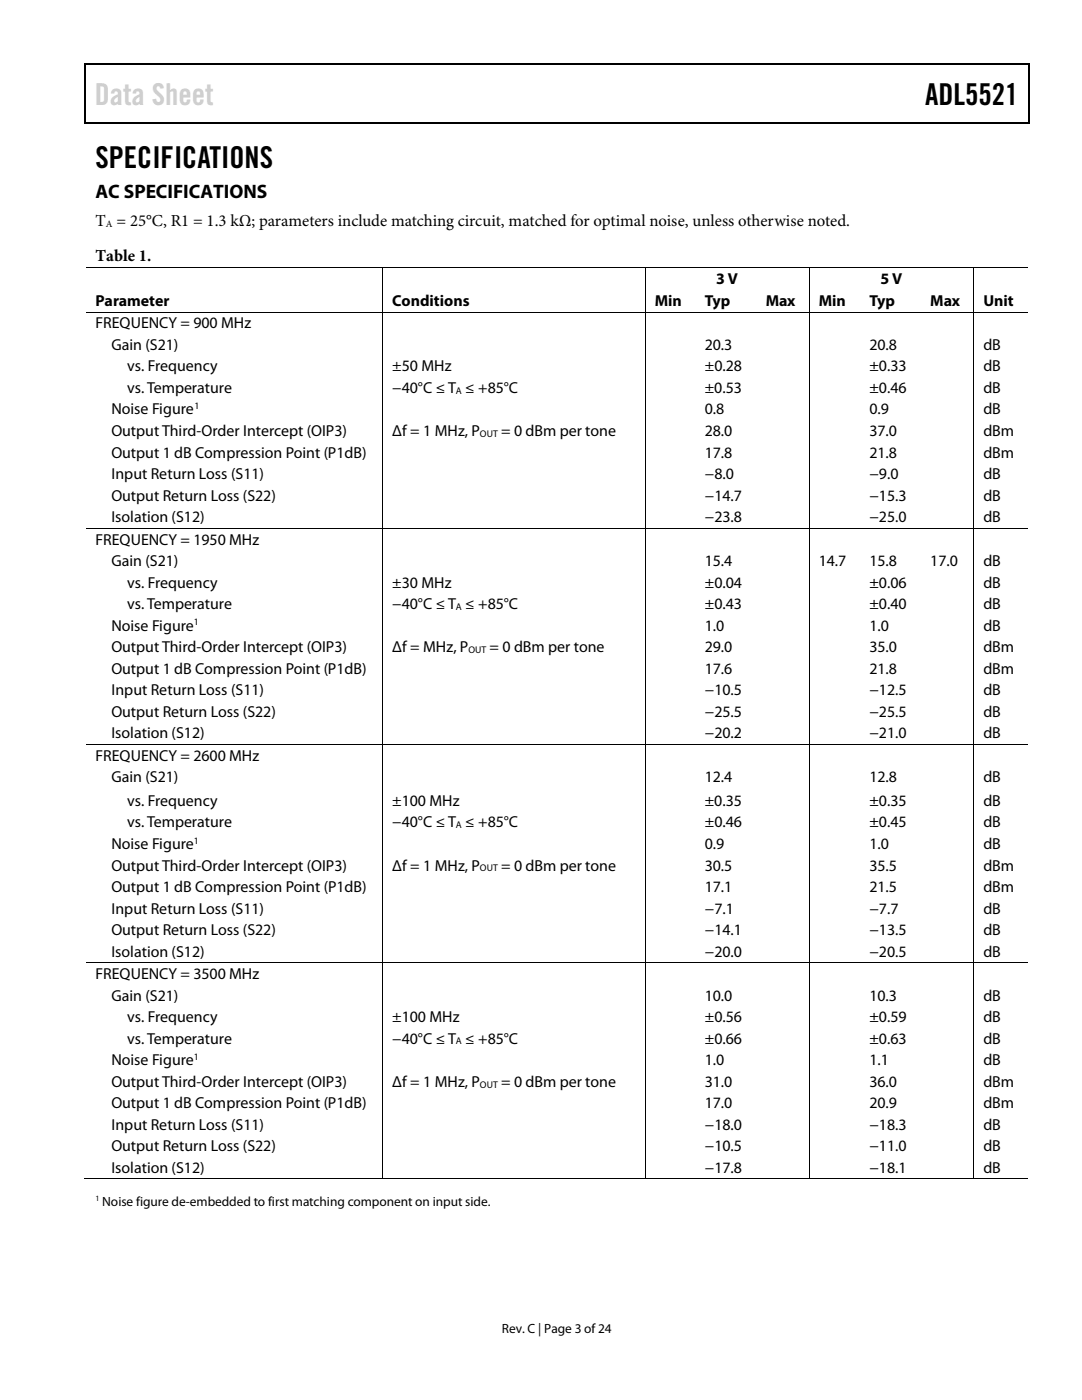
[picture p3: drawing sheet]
<svg xmlns="http://www.w3.org/2000/svg" width="216mm" height="279mm" viewBox="0 0 216 279" stroke-linecap="round" stroke-linejoin="round" font-family="sans-serif">
<defs><g id="words">
<text font-size="6" fill="#cdcdcd" x="18.9" y="20.9">Data Sheet</text>
<g font-size="6">
<text x="184.6" y="20.9">ADL5521</text>
<text x="19" y="33.6">SPECIFICATIONS</text>
</g>
<text font-size="3.9" x="19" y="39.6">AC SPECIFICATIONS</text>
<g font-size="3.3">
<text x="19" y="45">T = 25°C, R1 = 1.3 kΩ; parameters include matching circuit, matched for optimal noise, unless otherwise noted.</text>
<text x="19.1" y="52.2">Table 1.</text>
</g>
<g font-size="3.2">
<text x="142.9" y="56.7">3 V</text>
<text x="175.7" y="56.7">5 V</text>
<text x="19" y="61">Parameter</text>
<text x="19" y="65.5">FREQUENCY = 900 MHz</text>
<text x="78.3" y="61">Conditions</text>
<text x="130.6" y="61">Min</text>
<text x="140.6" y="61">Typ</text>
<text x="152.8" y="61">Max</text>
<text x="163.4" y="61">Min</text>
<text x="173.5" y="61">Typ</text>
<text x="185.6" y="61">Max</text>
<text x="196.2" y="61">Unit</text>
<text x="22.2" y="69.8">Gain (S21)</text>
<text x="140.6" y="69.8">20.3</text>
<text x="173.5" y="69.8">20.8</text>
<text x="196.2" y="69.8">dB</text>
<text x="25.4" y="74.1">vs. Frequency</text>
<text x="78.3" y="74.1">±50 MHz</text>
<text x="140.6" y="74.1">±0.28</text>
<text x="173.5" y="74.1">±0.33</text>
<text x="196.2" y="74.1">dB</text>
<text x="22.2" y="82.7">Noise Figure</text>
<text x="25.4" y="78.4">vs. Temperature</text>
<text x="78.3" y="78.4">−40°C ≤ T ≤ +85°C</text>
<text x="140.6" y="78.4">±0.53</text>
<text x="140.6" y="82.7">0.8</text>
<text x="173.5" y="78.4">±0.46</text>
<text x="173.5" y="82.7">0.9</text>
<text x="196.2" y="78.4">dB</text>
<text x="196.2" y="82.7">dB</text>
<text x="22.2" y="87">Output Third-Order Intercept (OIP3)</text>
<text x="78.3" y="87">Δf = 1 MHz, P</text>
<text x="100" y="87">= 0 dBm per tone</text>
<text x="140.6" y="87">28.0</text>
<text x="173.5" y="87">37.0</text>
<text x="196.2" y="87">dBm</text>
<text x="22.2" y="91.3">Output 1 dB Compression Point (P1dB)</text>
<text x="22.2" y="95.6">Input Return Loss (S11)</text>
<text x="140.6" y="91.3">17.8</text>
<text x="140.6" y="95.6">−8.0</text>
<text x="173.5" y="91.3">21.8</text>
<text x="173.5" y="95.6">−9.0</text>
<text x="196.2" y="91.3">dBm</text>
<text x="196.2" y="95.6">dB</text>
<text x="22.2" y="99.9">Output Return Loss (S22)</text>
<text x="140.6" y="99.9">−14.7</text>
<text x="173.5" y="99.9">−15.3</text>
<text x="196.2" y="99.9">dB</text>
<text x="22.2" y="104.2">Isolation (S12)</text>
<text x="140.6" y="104.2">−23.8</text>
<text x="173.5" y="104.2">−25.0</text>
<text x="196.2" y="104.2">dB</text>
<text x="19" y="108.7">FREQUENCY = 1950 MHz</text>
<text x="22.2" y="113">Gain (S21)</text>
<text x="140.6" y="113">15.4</text>
<text x="163.4" y="113">14.7</text>
<text x="173.5" y="113">15.8</text>
<text x="185.6" y="113">17.0</text>
<text x="196.2" y="113">dB</text>
<text x="25.4" y="117.3">vs. Frequency</text>
<text x="78.3" y="117.3">±30 MHz</text>
<text x="140.6" y="117.3">±0.04</text>
<text x="173.5" y="117.3">±0.06</text>
<text x="196.2" y="117.3">dB</text>
<text x="22.2" y="125.9">Noise Figure</text>
<text x="25.4" y="121.5">vs. Temperature</text>
<text x="78.3" y="121.5">−40°C ≤ T ≤ +85°C</text>
<text x="140.6" y="125.9">1.0</text>
<text x="140.6" y="121.5">±0.43</text>
<text x="173.5" y="125.9">1.0</text>
<text x="173.5" y="121.5">±0.40</text>
<text x="196.2" y="125.9">dB</text>
<text x="196.2" y="121.5">dB</text>
<text x="22.2" y="130.1">Output Third-Order Intercept (OIP3)</text>
<text x="78.3" y="130.1">Δf = MHz, P</text>
<text x="97.7" y="130.1">= 0 dBm per tone</text>
<text x="140.6" y="130.1">29.0</text>
<text x="173.5" y="130.1">35.0</text>
<text x="196.2" y="130.1">dBm</text>
<text x="22.2" y="134.5">Output 1 dB Compression Point (P1dB)</text>
<text x="140.6" y="134.5">17.6</text>
<text x="173.5" y="134.5">21.8</text>
<text x="196.2" y="134.5">dBm</text>
<text x="22.2" y="138.7">Input Return Loss (S11)</text>
<text x="22.2" y="143">Output Return Loss (S22)</text>
<text x="140.6" y="138.7">−10.5</text>
<text x="140.6" y="143">−25.5</text>
<text x="173.5" y="138.7">−12.5</text>
<text x="173.5" y="143">−25.5</text>
<text x="196.2" y="138.7">dB</text>
<text x="196.2" y="143">dB</text>
<text x="22.2" y="147.3">Isolation (S12)</text>
<text x="140.6" y="147.3">−20.2</text>
<text x="173.5" y="147.3">−21.0</text>
<text x="196.2" y="147.3">dB</text>
<text x="19" y="151.8">FREQUENCY = 2600 MHz</text>
<text x="22.2" y="156.1">Gain (S21)</text>
<text x="25.4" y="160.8">vs. Frequency</text>
<text x="78.3" y="160.8">±100 MHz</text>
<text x="140.6" y="160.8">±0.35</text>
<text x="140.6" y="156.1">12.4</text>
<text x="173.5" y="160.8">±0.35</text>
<text x="173.5" y="156.1">12.8</text>
<text x="196.2" y="160.8">dB</text>
<text x="196.2" y="156.1">dB</text>
<text x="25.4" y="165.1">vs. Temperature</text>
<text x="78.3" y="165.1">−40°C ≤ T ≤ +85°C</text>
<text x="140.6" y="165.1">±0.46</text>
<text x="173.5" y="165.1">±0.45</text>
<text x="196.2" y="165.1">dB</text>
<text x="22.2" y="169.4">Noise Figure</text>
<text x="22.2" y="173.7">Output Third-Order Intercept (OIP3)</text>
<text x="78.3" y="173.7">Δf = 1 MHz, P</text>
<text x="100" y="173.7">= 0 dBm per tone</text>
<text x="140.6" y="169.4">0.9</text>
<text x="140.6" y="173.7">30.5</text>
<text x="173.5" y="169.4">1.0</text>
<text x="173.5" y="173.7">35.5</text>
<text x="196.2" y="169.4">dB</text>
<text x="196.2" y="173.7">dBm</text>
<text x="22.2" y="178">Output 1 dB Compression Point (P1dB)</text>
<text x="140.6" y="178">17.1</text>
<text x="173.5" y="178">21.5</text>
<text x="196.2" y="178">dBm</text>
<text x="22.2" y="182.3">Input Return Loss (S11)</text>
<text x="140.6" y="182.3">−7.1</text>
<text x="173.5" y="182.3">−7.7</text>
<text x="196.2" y="182.3">dB</text>
<text x="22.2" y="186.6">Output Return Loss (S22)</text>
<text x="22.2" y="190.9">Isolation (S12)</text>
<text x="140.6" y="186.6">−14.1</text>
<text x="140.6" y="190.9">−20.0</text>
<text x="173.5" y="186.6">−13.5</text>
<text x="173.5" y="190.9">−20.5</text>
<text x="196.2" y="186.6">dB</text>
<text x="196.2" y="190.9">dB</text>
<text x="19" y="195.4">FREQUENCY = 3500 MHz</text>
<text x="22.2" y="199.7">Gain (S21)</text>
<text x="25.4" y="204">vs. Frequency</text>
<text x="78.3" y="204">±100 MHz</text>
<text x="140.6" y="199.7">10.0</text>
<text x="140.6" y="204">±0.56</text>
<text x="173.5" y="204">±0.59</text>
<text x="173.5" y="199.7">10.3</text>
<text x="196.2" y="199.7">dB</text>
<text x="196.2" y="204">dB</text>
<text x="25.4" y="208.3">vs. Temperature</text>
<text x="78.3" y="208.3">−40°C ≤ T ≤ +85°C</text>
<text x="140.6" y="208.3">±0.66</text>
<text x="173.5" y="208.3">±0.63</text>
<text x="196.2" y="208.3">dB</text>
<text x="22.2" y="212.6">Noise Figure</text>
<text x="140.6" y="212.6">1.0</text>
<text x="173.5" y="212.6">1.1</text>
<text x="196.2" y="212.6">dB</text>
<text x="22.2" y="216.9">Output Third-Order Intercept (OIP3)</text>
<text x="22.2" y="221.1">Output 1 dB Compression Point (P1dB)</text>
<text x="78.3" y="216.9">Δf = 1 MHz, P</text>
<text x="100" y="216.9">= 0 dBm per tone</text>
<text x="140.6" y="216.9">31.0</text>
<text x="140.6" y="221.1">17.0</text>
<text x="173.5" y="221.1">20.9</text>
<text x="173.5" y="216.9">36.0</text>
<text x="196.2" y="221.1">dBm</text>
<text x="196.2" y="216.9">dBm</text>
<text x="22.2" y="225.5">Input Return Loss (S11)</text>
<text x="140.6" y="225.5">−18.0</text>
<text x="173.5" y="225.5">−18.3</text>
<text x="196.2" y="225.5">dB</text>
<text x="22.2" y="229.7">Output Return Loss (S22)</text>
<text x="140.6" y="229.7">−10.5</text>
<text x="173.5" y="229.7">−11.0</text>
<text x="196.2" y="229.7">dB</text>
<text x="22.2" y="234.1">Isolation (S12)</text>
<text x="140.6" y="234.1">−17.8</text>
<text x="173.5" y="234.1">−18.1</text>
<text x="196.2" y="234.1">dB</text>
</g>
<g font-size="2.7">
<text x="20.4" y="240.7">Noise figure de-embedded to first matching component on input side.</text>
<text x="100.2" y="266">Rev. C | Page 3 of24</text>
</g>
<g font-size="1.9">
<text x="21.1" y="45.2">A</text>
<text x="38.8" y="81.7">1</text>
<text x="91" y="78.6">A</text>
<text x="95.8" y="87.2">OUT</text>
<text x="38.7" y="124.8">1</text>
<text x="91" y="121.7">A</text>
<text x="93.5" y="130.3">OUT</text>
<text x="91" y="165.3">A</text>
<text x="38.7" y="168.4">1</text>
<text x="95.8" y="173.9">OUT</text>
<text x="91" y="208.4">A</text>
<text x="38.7" y="211.5">1</text>
<text x="95.8" y="217">OUT</text>
</g>
<text font-size="1.6" x="19" y="239.8">1</text>
</g></defs>
<g fill="#000">
<path d="M16.9 12.7h.2v1h-.2zM16.9 12.7h.2v.3h-.2zM82.5 12.7h.3v.3h-.3zM205.1 12.7h.3v1h-.3zM205.1 12.7h.3v.3h-.3zM16.9 24.4h.2v.2h-.2zM82.3 24.4h.2v.2h-.2zM205.1 24.4h.3v.2h-.3zM76.3 53.3h.2v.2h-.2zM128.7 53.3h.1v.2h-.1zM161.4 53.3h.1v.2h-.1zM194.2 53.3h.2v.2h-.2z"/>
<path d="M76.3 62.2h.2v.2h-.2zM128.7 62.2h.1v.2h-.1zM138.7 62.2h.2v.2h-.2zM150.9 62.2h.1v.2h-.1zM161.4 62.2h.1v.2h-.1zM171.6 62.2h.1v.2h-.1zM183.7 62.2h.2v.2h-.2zM194.2 62.2h.2v.2h-.2zM76.3 105.4h.2v.1h-.2zM128.7 105.4h.1v.1h-.1zM138.7 105.4h.2v.1h-.2zM150.9 105.4h.1v.1h-.1z"/>
<path d="M161.4 105.4h.1v.1h-.1zM171.6 105.4h.1v.1h-.1zM183.7 105.4h.2v.1h-.2zM194.2 105.4h.2v.1h-.2zM76.3 148.5h.2v.2h-.2zM128.7 148.5h.1v.2h-.1zM138.7 148.5h.2v.2h-.2zM150.9 148.5h.1v.2h-.1zM161.4 148.5h.1v.2h-.1zM171.6 148.5h.1v.2h-.1zM183.7 148.5h.2v.2h-.2zM194.2 148.5h.2v.2h-.2z"/>
<path d="M76.3 192.1h.2v.1h-.2zM128.7 192.1h.1v.1h-.1zM138.7 192.1h.2v.1h-.2zM150.9 192.1h.1v.1h-.1zM161.4 192.1h.1v.1h-.1zM171.6 192.1h.1v.1h-.1zM183.7 192.1h.2v.1h-.2zM194.2 192.1h.2v.1h-.2zM76.3 235.2h.2v.2h-.2zM128.7 235.2h.1v.2h-.1zM138.5 235.2h.1v.2h-.1zM150.6 235.2h.2v.2h-.2z"/>
<path d="M161.4 235.2h.1v.2h-.1zM171.3 235.2h.2v.2h-.2zM183.5 235.2h.1v.2h-.1zM194.2 235.2h.2v.2h-.2z"/>
</g>
<path d="M17 13.7v10.7M17.1 12.8h65.4M82.8 12.8h122.3M205.2 13.7v10.7M17.1 24.5h188" fill="none" stroke="#000" stroke-width=".25"/>
<g fill="none" stroke="#000" stroke-width=".2">
<path d="M17.1 53.4h59.2M76.4 53.5v8.7M76.5 53.4h52.2M128.7 53.5v8.7M128.8 53.4h32.6M161.5 53.5v8.7M161.5 53.4h32.7M194.3 53.5v8.7M194.4 53.4h10.7M17.1 62.3h59.2M76.4 62.4v43M76.5 62.3h52.2"/>
<path d="M128.7 62.4v43M128.8 62.3h9.9M138.9 62.3h12M151 62.3h10.4M161.5 62.4v43M161.5 62.3h10.1M171.7 62.3h12M183.9 62.3h10.3M194.3 62.4v43M194.4 62.3h10.7M17.1 105.5h59.2M76.4 105.5v43"/>
<path d="M76.5 105.5h52.2M128.7 105.5v43M128.8 105.5h9.9M138.9 105.5h12M151 105.5h10.4M161.5 105.5v43M161.5 105.5h10.1M171.7 105.5h12M183.9 105.5h10.3M194.3 105.5v43M194.4 105.5h10.7M17.1 148.6h59.2"/>
<path d="M76.4 148.7v43.4M76.5 148.6h52.2M128.7 148.7v43.4M128.8 148.6h9.9M138.9 148.6h12M151 148.6h10.4M161.5 148.7v43.4M161.5 148.6h10.1M171.7 148.6h12M183.9 148.6h10.3M194.3 148.7v43.4M194.4 148.6h10.7"/>
<path d="M17.1 192.2h59.2M76.4 192.2v43M76.5 192.2h52.2M128.7 192.2v43M128.8 192.2h9.9M138.9 192.2h12M151 192.2h10.4M161.5 192.2v43M161.5 192.2h10.1M171.7 192.2h12M183.9 192.2h10.3M194.3 192.2v43"/>
<path d="M194.4 192.2h10.7M16.9 235.3h59.4M76.5 235.3h52.2M128.8 235.3h32.6M161.5 235.3h32.7M194.4 235.3h10.7"/>
</g>
<use href="#words"/>
</svg>
